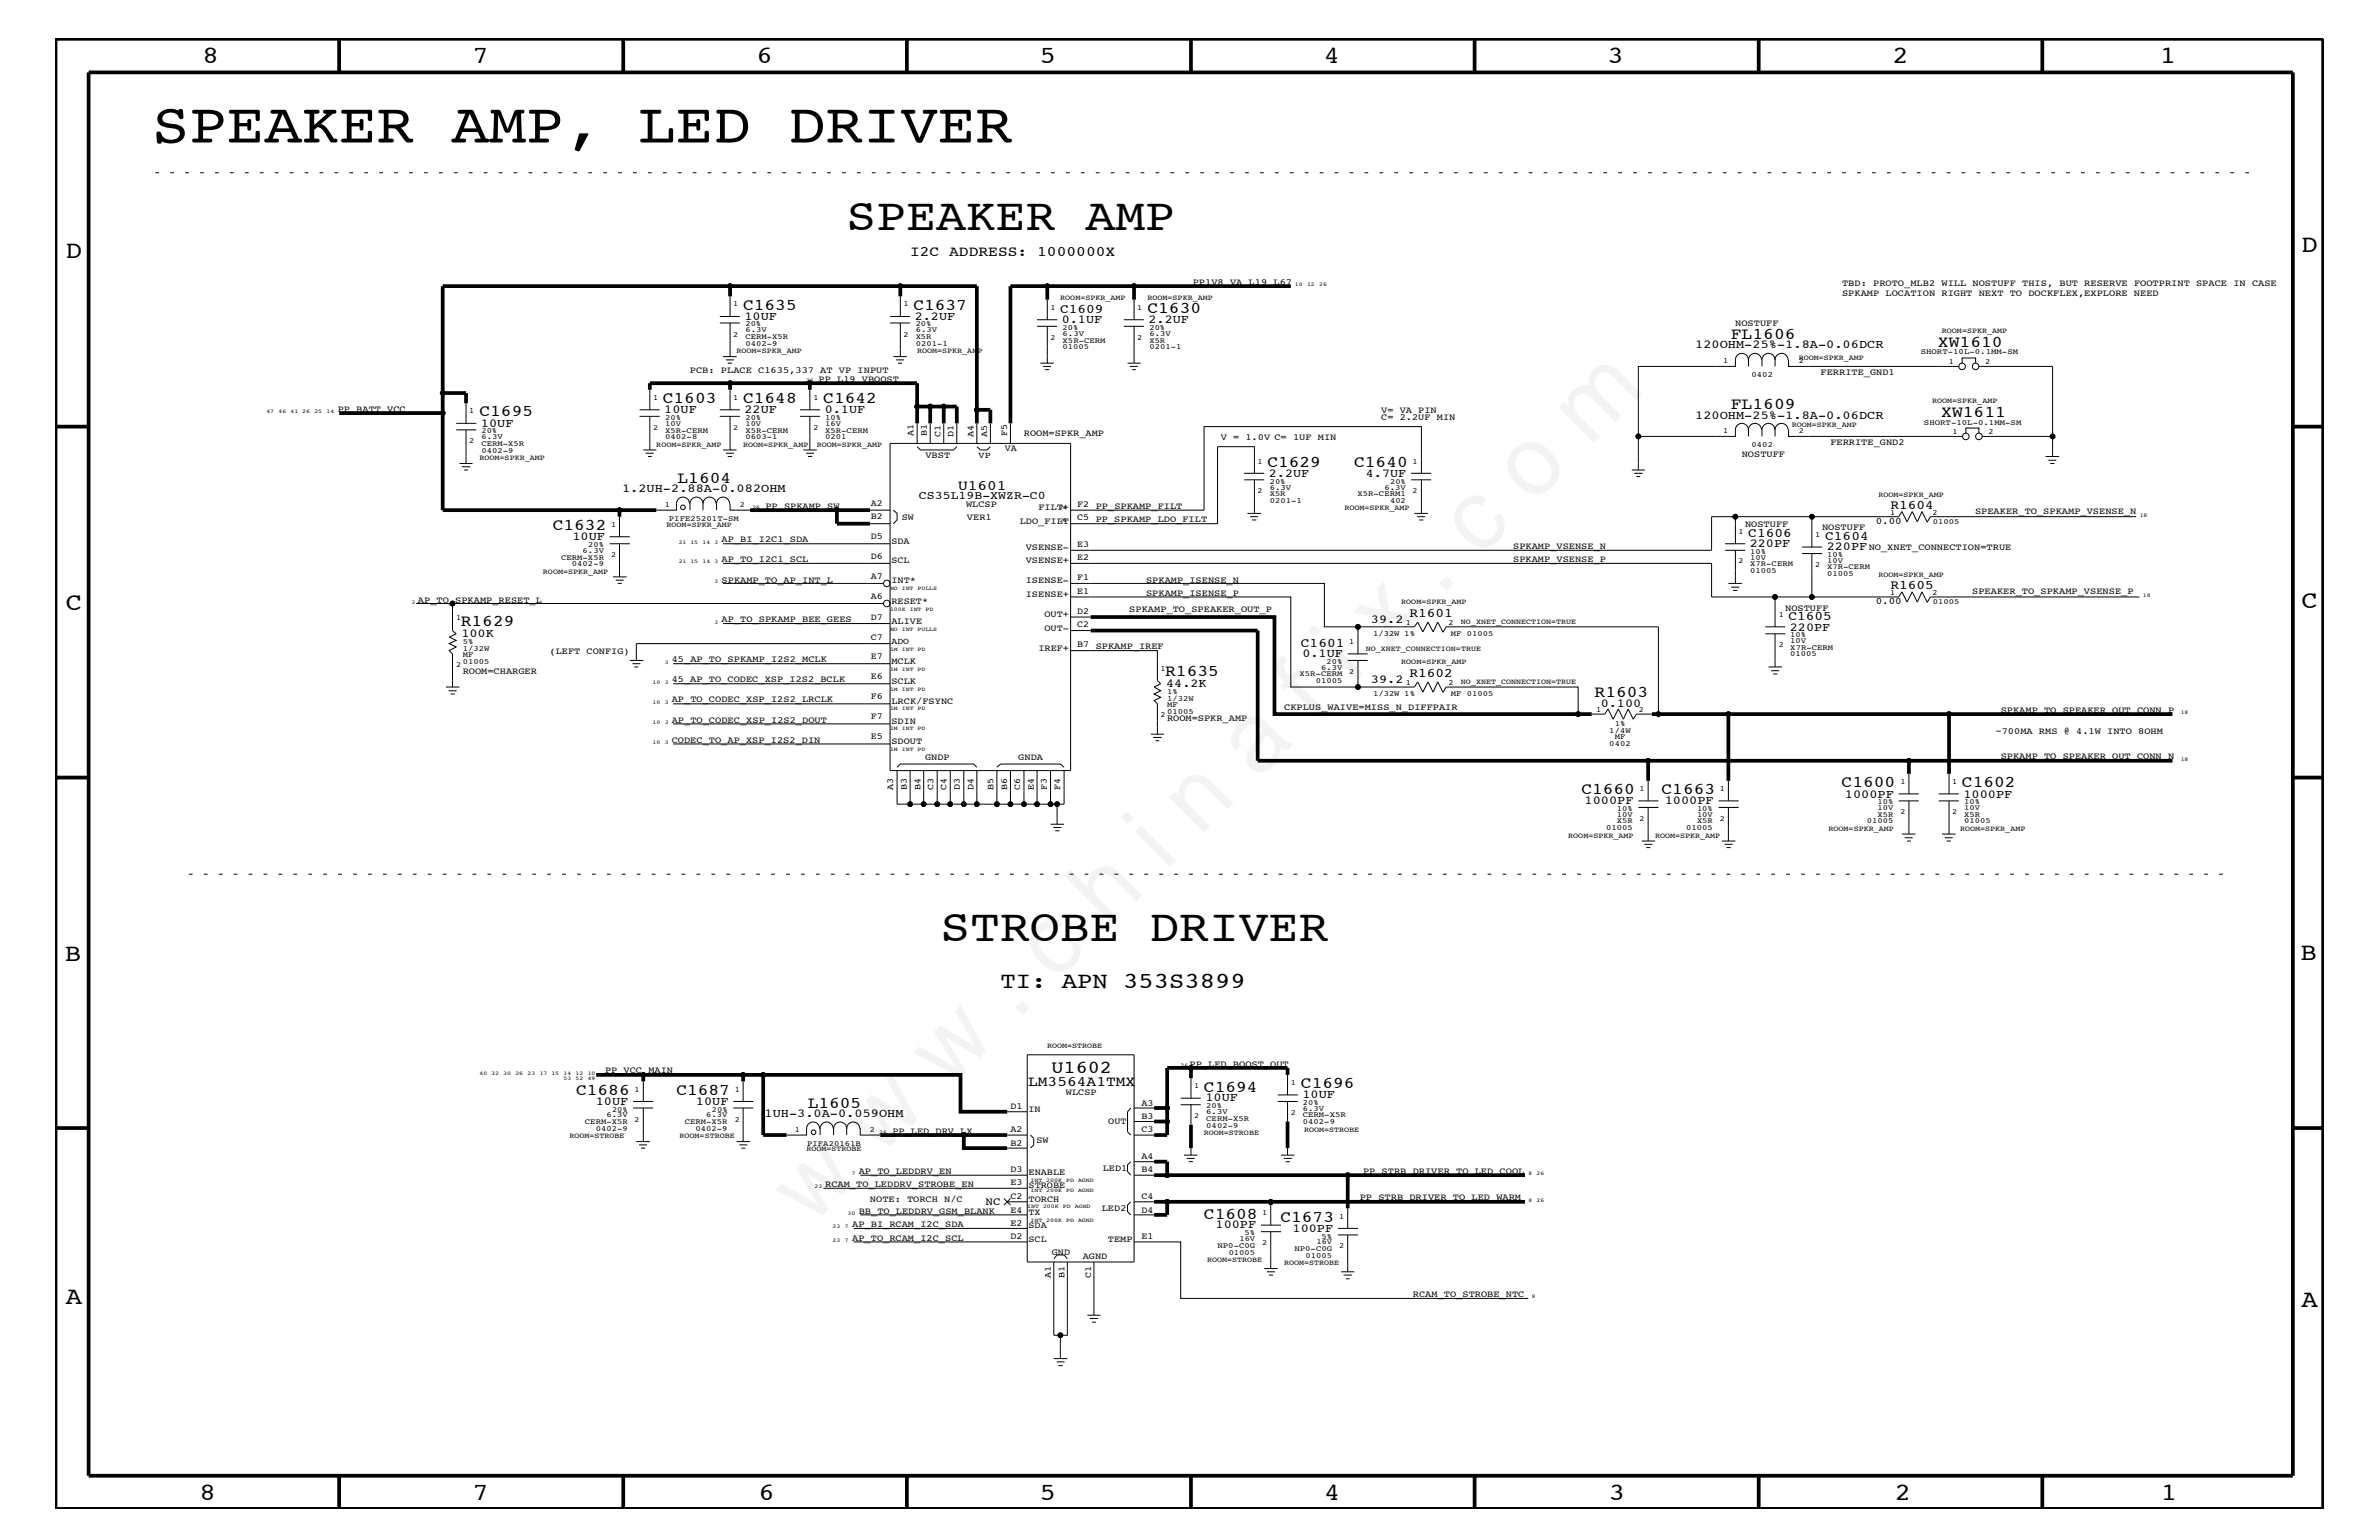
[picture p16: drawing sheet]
<svg xmlns="http://www.w3.org/2000/svg" width="432mm" height="279mm" viewBox="0 0 432 279" stroke-linecap="round" stroke-linejoin="round" font-family="sans-serif">
<defs><g id="words">
<text font-size="17.6" x="147.1" y="222.6" transform="rotate(-45 147.1 222.6)">w w w . c h i n a f i x . c o m</text>
<text font-size="10.2" x="27.6" y="25.9">SPEAKER AMP, LED DRIVER</text>
<g font-size="8.2">
<text x="153.7" y="41.7">SPEAKER AMP</text>
<text x="170.7" y="170.7">STROBE DRIVER</text>
</g>
<g font-size="4.5">
<text x="36.7" y="11.5">8</text>
<text x="85.8" y="11.5">7</text>
<text x="137.3" y="11.5">6</text>
<text x="188.7" y="11.5">5</text>
<text x="240.3" y="11.5">4</text>
<text x="291.8" y="11.5">3</text>
<text x="343.5" y="11.5">2</text>
<text x="392" y="11.5">1</text>
<text x="11.9" y="46.8">D</text>
<text x="417.7" y="45.7">D</text>
<text x="11.9" y="110.6">C</text>
<text x="417.7" y="110.4">C</text>
<text x="11.8" y="174.3">B</text>
<text x="417.6" y="174.2">B</text>
<text x="11.9" y="236.7">A</text>
<text x="417.7" y="237.1">A</text>
<text x="36.2" y="272.1">8</text>
<text x="85.8" y="272.1">7</text>
<text x="137.7" y="272.1">6</text>
<text x="188.7" y="272.1">5</text>
<text x="240.4" y="272.1">4</text>
<text x="292" y="272.1">3</text>
<text x="343.9" y="272.1">2</text>
<text x="392.2" y="272.1">1</text>
</g>
<text font-size="4.1" x="181.6" y="179.3">TI: APN 353S3899</text>
<text font-size="3.3" x="190.8" y="194.8">U1602</text>
<g font-size="3">
<text x="134.9" y="56.2">C1635</text>
<text x="165.8" y="56.2">C1637</text>
<text x="208.3" y="56.8">C1630</text>
<text x="314.2" y="61.5">FL1606</text>
<text x="351.7" y="63">XW1610</text>
<text x="87" y="75.6">C1695</text>
<text x="120.3" y="73.2">C1603</text>
<text x="134.9" y="73.2">C1648</text>
<text x="149.4" y="73.2">C1642</text>
<text x="314.2" y="74.3">FL1609</text>
<text x="352.3" y="75.7">XW1611</text>
<text x="123" y="87.6">L1604</text>
<text x="230" y="84.7">C1629</text>
<text x="245.8" y="84.7">C1640</text>
<text x="100.3" y="96.2">C1632</text>
<text x="83.7" y="113.7">R1629</text>
<text x="211.5" y="122.7">R1635</text>
<text x="289.4" y="126.5">R1603</text>
<text x="334.3" y="142.9">C1600</text>
<text x="356.1" y="142.9">C1602</text>
<text x="287" y="144">C1660</text>
<text x="301.6" y="144">C1663</text>
<text x="236.1" y="197.4">C1696</text>
<text x="104.6" y="198.7">C1686</text>
<text x="122.8" y="198.7">C1687</text>
<text x="146.6" y="200.9">L1605</text>
<text x="218.5" y="198.1">C1694</text>
<text x="218.5" y="221.1">C1608</text>
<text x="232.4" y="221.7">C1673</text>
</g>
<g font-size="2.6">
<text x="165.2" y="46.5">I2C ADDRESS: 1000000X</text>
<text x="173.9" y="88.9">U1601</text>
<text x="186.6" y="197">LM3564A1TMX</text>
</g>
<g font-size="2.4">
<text x="192.4" y="56.8">C1609</text>
<text x="343.1" y="92.3">R1604</text>
<text x="317.3" y="97.4">C1606</text>
<text x="331.3" y="98">C1604</text>
<text x="343.1" y="106.9">R1605</text>
<text x="255.8" y="112">R1601</text>
<text x="324.6" y="112.6">C1605</text>
<text x="236.1" y="117.4">C1601</text>
<text x="255.8" y="122.9">R1602</text>
</g>
<g font-size="2.2">
<text x="135.1" y="58">10UF</text>
<text x="166" y="58">2.2UF</text>
<text x="192.7" y="58.6">0.1UF</text>
<text x="208.4" y="58.6">2.2UF</text>
<text x="307.7" y="63.2">120OHM-25%-1.8A-0.06DCR</text>
<text x="87.3" y="77.4">10UF</text>
<text x="120.6" y="75">10UF</text>
<text x="135.1" y="75">22UF</text>
<text x="149.7" y="75">0.1UF</text>
<text x="307.7" y="76">120OHM-25%-1.8A-0.06DCR</text>
<text x="112.9" y="89.3">1.2UH-2.88A-0.082OHM</text>
<text x="230.3" y="86.5">2.2UF</text>
<text x="247.9" y="86.5">4.7UF</text>
<text x="103.9" y="98">10UF</text>
<text x="317.6" y="99.3">220PF</text>
<text x="331.6" y="99.9">220PF</text>
<text x="248.8" y="113.1">39.2</text>
<text x="83.7" y="115.5">100K</text>
<text x="236.4" y="119.2">0.1UF</text>
<text x="324.9" y="114.4">220PF</text>
<text x="211.7" y="124.6">44.2K</text>
<text x="248.8" y="124">39.2</text>
<text x="290.5" y="128.2">0.100</text>
<text x="287.6" y="145.9">1000PF</text>
<text x="302.2" y="145.9">1000PF</text>
<text x="334.9" y="144.7">1000PF</text>
<text x="356.4" y="144.7">1000PF</text>
<text x="108.1" y="200.4">10UF</text>
<text x="126.3" y="200.4">10UF</text>
<text x="138.8" y="202.6">1UH-3.0A-0.059OHM</text>
<text x="218.8" y="199.8">10UF</text>
<text x="236.4" y="199.2">10UF</text>
<text x="220.6" y="222.9">100PF</text>
<text x="234.6" y="223.5">100PF</text>
</g>
<text font-size="2.1" x="166.8" y="90.6">CS35L19B-XWZR-C0</text>
<text font-size="2" x="178.9" y="218.6">NC</text>
<g font-size="1.8">
<text x="340.4" y="95">0.00</text>
<text x="340.4" y="109.5">0.00</text>
</g>
<g font-size="1.7">
<text x="216.5" y="51.7">PP1V8_VA_L19_L67</text>
<text x="334.3" y="51.9">TBD: PROTO_MLB2 WILL NOSTUFF THIS, BUT RESERVE FOOTPRINT SPACE IN CASE</text>
<text x="334.3" y="53.8">SPKAMP LOCATION RIGHT NEXT TO DOCKFLEX,EXPLORE NEED</text>
<text x="315" y="59.2">NOSTUFF</text>
<text x="125.2" y="67.7">PCB: PLACE C1635,337 AT VP INPUT</text>
<text x="148.6" y="69.3">PP_L19_VBOOST</text>
<text x="330.5" y="68.1">FERRITE_GND1</text>
<text x="61.3" y="74.7">PP_BATT_VCC</text>
<text x="250.7" y="75">V= VA PIN</text>
<text x="250.7" y="76.2">C= 2.2UF MIN</text>
<text x="165.8" y="79.2" transform="rotate(-90 165.8 79.2)">A1</text>
<text x="168" y="83.1">VBST</text>
<text x="168.2" y="79.2" transform="rotate(-90 168.2 79.2)">B1</text>
<text x="170.7" y="79.4" transform="rotate(-90 170.7 79.4)">C1</text>
<text x="173.1" y="79.4" transform="rotate(-90 173.1 79.4)">D1</text>
<text x="176.7" y="79.4" transform="rotate(-90 176.7 79.4)">A4</text>
<text x="179.2" y="79.4" transform="rotate(-90 179.2 79.4)">A5</text>
<text x="182.4" y="81.9">VA</text>
<text x="182.8" y="79.2" transform="rotate(-90 182.8 79.2)">F5</text>
<text x="185.8" y="79.2">ROOM=SPKR_AMP</text>
<text x="221.6" y="79.9">V = 1.0V C= 1UF MIN</text>
<text x="316.1" y="82.8">NOSTUFF</text>
<text x="332.2" y="80.8">FERRITE_GND2</text>
<text x="138.9" y="92.3">PP_SPKAMP_SW</text>
<text x="158.1" y="91.7">A2</text>
<text x="158.1" y="94.2">B2</text>
<text x="163.7" y="94.3">SW</text>
<text x="175.3" y="92.1">WLCSP</text>
<text x="175.5" y="94.3">VER1</text>
<text x="185.1" y="95">LDO_FILT</text>
<text x="188.5" y="92.6">FILT+</text>
<text x="195.5" y="92">F2</text>
<text x="195.5" y="94.3">C5</text>
<text x="198.9" y="92.3">PP_SPKAMP_FILT</text>
<text x="198.9" y="94.8">PP_SPKAMP_LDO_FILT</text>
<text x="316.7" y="95.6">NOSTUFF</text>
<text x="358.5" y="93.3">SPEAKER_TO_SPKAMP_VSENSE_N</text>
<text x="131" y="98.4">AP_BI_I2C1_SDA</text>
<text x="158.1" y="101.4">D6</text>
<text x="158.1" y="97.7">D5</text>
<text x="161.8" y="98.7">SDA</text>
<text x="186.2" y="99.9">VSENSE-</text>
<text x="195.5" y="101.6">E2</text>
<text x="195.5" y="99.3">E3</text>
<text x="274.7" y="99.6">SPKAMP_VSENSE_N</text>
<text x="330.7" y="96.2">NOSTUFF</text>
<text x="339.2" y="99.9">NO_XNET_CONNECTION=TRUE</text>
<text x="131" y="102.1">AP_TO_I2C1_SCL</text>
<text x="131" y="105.7">SPKAMP_TO_AP_INT_L</text>
<text x="158.1" y="105">A7</text>
<text x="161.8" y="102.2">SCL</text>
<text x="161.8" y="105.9">INT*</text>
<text x="186.2" y="105.9">ISENSE-</text>
<text x="186.2" y="102.2">VSENSE+</text>
<text x="195.5" y="107.7">E1</text>
<text x="195.5" y="105.3">F1</text>
<text x="208" y="105.7">SPKAMP_ISENSE_N</text>
<text x="274.7" y="102.1">SPKAMP_VSENSE_P</text>
<text x="358" y="107.7">SPEAKER_TO_SPKAMP_VSENSE_P</text>
<text x="75.9" y="109.3">AP_TO_SPKAMP_RESET_L</text>
<text x="131" y="112.9">AP_TO_SPKAMP_BEE_GEES</text>
<text x="158.1" y="108.7">A6</text>
<text x="158.1" y="112.6">D7</text>
<text x="161.8" y="109.5">RESET*</text>
<text x="161.8" y="113.1">ALIVE</text>
<text x="186.2" y="108.3">ISENSE+</text>
<text x="189.6" y="112">OUT+</text>
<text x="195.5" y="111.4">D2</text>
<text x="195.5" y="113.7">C2</text>
<text x="205" y="111.1">SPKAMP_TO_SPEAKER_OUT_P</text>
<text x="208" y="108.1">SPKAMP_ISENSE_P</text>
<text x="324" y="110.8">NOSTUFF</text>
<text x="99.7" y="118.6">(LEFT CONFIG)</text>
<text x="158.1" y="116.2">C7</text>
<text x="158.1" y="119.6">E7</text>
<text x="188.5" y="118.1">IREF+</text>
<text x="189.6" y="114.4">OUT-</text>
<text x="195.5" y="117.4">B7</text>
<text x="198.9" y="117.8">SPKAMP_IREF</text>
<text x="84" y="122.3">ROOM=CHARGER</text>
<text x="121.9" y="120.2">45_AP_TO_SPKAMP_I2S2_MCLK</text>
<text x="121.9" y="123.8">45_AP_TO_CODEC_XSP_I2S2_BCLK</text>
<text x="158.1" y="123.2">E6</text>
<text x="161.8" y="120.4">MCLK</text>
<text x="161.8" y="124.1">SCLK</text>
<text x="121.9" y="127.5">AP_TO_CODEC_XSP_I2S2_LRCLK</text>
<text x="121.9" y="131.1">AP_TO_CODEC_XSP_I2S2_DOUT</text>
<text x="158.1" y="126.9">F6</text>
<text x="158.1" y="130.5">F7</text>
<text x="161.8" y="127.7">LRCK/FSYNC</text>
<text x="161.8" y="131.3">SDIN</text>
<text x="211.8" y="130.8">ROOM=SPKR_AMP</text>
<text x="233.1" y="128.9">CKPLUS_WAIVE=MISS_N_DIFFPAIR</text>
<text x="363.1" y="129.3">SPKAMP_TO_SPEAKER_OUT_CONN_P</text>
<text x="121.9" y="134.7">CODEC_TO_AP_XSP_I2S2_DIN</text>
<text x="158.1" y="134.1">E5</text>
<text x="161.8" y="135">SDOUT</text>
<text x="167.9" y="137.9">GNDP</text>
<text x="184.8" y="137.9">GNDA</text>
<text x="362.2" y="133.2">~700MA RMS @ 4.1W INTO 8OHM</text>
<text x="363.1" y="137.8">SPKAMP_TO_SPEAKER_OUT_CONN_N</text>
<text x="162.1" y="143.3" transform="rotate(-90 162.1 143.3)">A3</text>
<text x="164.6" y="143.3" transform="rotate(-90 164.6 143.3)">B3</text>
<text x="167" y="143.3" transform="rotate(-90 167 143.3)">B4</text>
<text x="169.4" y="143.4" transform="rotate(-90 169.4 143.4)">C3</text>
<text x="171.8" y="143.4" transform="rotate(-90 171.8 143.4)">C4</text>
<text x="174.2" y="143.4" transform="rotate(-90 174.2 143.4)">D3</text>
<text x="176.7" y="143.4" transform="rotate(-90 176.7 143.4)">D4</text>
<text x="180.3" y="143.3" transform="rotate(-90 180.3 143.3)">B5</text>
<text x="182.8" y="143.3" transform="rotate(-90 182.8 143.3)">B6</text>
<text x="185.2" y="143.4" transform="rotate(-90 185.2 143.4)">C6</text>
<text x="187.6" y="143.4" transform="rotate(-90 187.6 143.4)">E4</text>
<text x="190" y="143.4" transform="rotate(-90 190 143.4)">F3</text>
<text x="192.4" y="143.4" transform="rotate(-90 192.4 143.4)">F4</text>
<text x="109.8" y="194.8">PP_VCC_MAIN</text>
<text x="215.9" y="193.6">PP_LED_BOOST_OUT</text>
<text x="183.4" y="201.2">D1</text>
<text x="186.7" y="201.7">IN</text>
<text x="193.5" y="198.7">WLCSP</text>
<text x="201.2" y="204">OUT</text>
<text x="207.2" y="200.6">A3</text>
<text x="207.2" y="203">B3</text>
<text x="162" y="205.7">PP_LED_DRV_LX</text>
<text x="183.4" y="207.9">B2</text>
<text x="183.4" y="205.4">A2</text>
<text x="188.1" y="207.5">SW</text>
<text x="207.2" y="205.4">C3</text>
<text x="149.8" y="215.3">RCAM_TO_LEDDRV_STROBE_EN</text>
<text x="155.9" y="213">AP_TO_LEDDRV_EN</text>
<text x="183.4" y="215.1">E3</text>
<text x="183.4" y="212.7">D3</text>
<text x="186.7" y="215.6">STROBE</text>
<text x="186.7" y="213.2">ENABLE</text>
<text x="200.2" y="212.5">LED1</text>
<text x="207.2" y="210.3">A4</text>
<text x="207.2" y="212.7">B4</text>
<text x="247.4" y="213">PP_STRB_DRIVER_TO_LED_COOL</text>
<text x="155.9" y="220.2">BB_TO_LEDDRV_GSM_BLANK</text>
<text x="157.9" y="218">NOTE: TORCH N/C</text>
<text x="183.4" y="217.5">C2</text>
<text x="183.4" y="220">E4</text>
<text x="186.7" y="218">TORCH</text>
<text x="186.7" y="220.4">TX</text>
<text x="200" y="219.7">LED2</text>
<text x="207.2" y="217.5">C4</text>
<text x="207.2" y="220">D4</text>
<text x="246.8" y="217.8">PP_STRB_DRIVER_TO_LED_WARM</text>
<text x="154.7" y="222.6">AP_BI_RCAM_I2C_SDA</text>
<text x="154.7" y="225.1">AP_TO_RCAM_I2C_SCL</text>
<text x="183.4" y="222.4">E2</text>
<text x="183.4" y="224.8">D2</text>
<text x="186.7" y="222.9">SDA</text>
<text x="186.7" y="225.3">SCL</text>
<text x="190.9" y="227.6">GND</text>
<text x="201.1" y="225.3">TEMP</text>
<text x="207.2" y="224.8">E1</text>
<text x="190.8" y="231.9" transform="rotate(-90 190.8 231.9)">A1</text>
<text x="193.2" y="231.9" transform="rotate(-90 193.2 231.9)">B1</text>
<text x="196.5" y="228.5">AGND</text>
<text x="198" y="231.9" transform="rotate(-90 198 231.9)">C1</text>
<text x="256.5" y="235.4">RCAM_TO_STROBE_NTC</text>
</g>
<g font-size="1.6">
<text x="177.6" y="83.1">VP</text>
<text x="161.8" y="116.8">ADO</text>
</g>
<g font-size="1.4">
<text x="133.1" y="55.6">1</text>
<text x="135.3" y="59.2">20%</text>
<text x="164" y="55.6">1</text>
<text x="166.2" y="59.2">20%</text>
<text x="190.7" y="56.2">1</text>
<text x="192.4" y="54.4">ROOM=SPKR_AMP</text>
<text x="192.9" y="59.8">20%</text>
<text x="206.4" y="56.2">1</text>
<text x="208.3" y="54.4">ROOM=SPKR_AMP</text>
<text x="208.6" y="59.8">20%</text>
<text x="133.1" y="61.1">2</text>
<text x="133.7" y="64">ROOM=SPKR_AMP</text>
<text x="135.3" y="60.3">6.3V</text>
<text x="135.3" y="61.5">CERM-X5R</text>
<text x="135.3" y="62.8">0402-9</text>
<text x="164" y="61.1">2</text>
<text x="166.2" y="62.8">0201-1</text>
<text x="166.2" y="60.3">6.3V</text>
<text x="166.2" y="61.5">X5R</text>
<text x="166.5" y="64">ROOM=SPKR_AMP</text>
<text x="190.7" y="61.7">2</text>
<text x="192.9" y="63.4">01005</text>
<text x="192.9" y="60.9">6.3V</text>
<text x="192.9" y="62.2">X5R-CERM</text>
<text x="206.4" y="61.7">2</text>
<text x="208.6" y="62.2">X5R</text>
<text x="208.6" y="60.9">6.3V</text>
<text x="208.6" y="63.4">0201-1</text>
<text x="312.8" y="65.9">1</text>
<text x="326.5" y="65.3">ROOM=SPKR_AMP</text>
<text x="326.5" y="65.9">2</text>
<text x="348.6" y="64.3">SHORT-10L-0.1MM-SM</text>
<text x="352.5" y="60.4">ROOM=SPKR_AMP</text>
<text x="353.7" y="66">1</text>
<text x="360.3" y="66">2</text>
<text x="317.9" y="68.4">0402</text>
<text x="85.2" y="75">1</text>
<text x="118.5" y="78">2</text>
<text x="118.5" y="72.6">1</text>
<text x="120.7" y="77.3">10V</text>
<text x="120.7" y="76.2">20%</text>
<text x="133.1" y="72.6">1</text>
<text x="135.3" y="76.2">20%</text>
<text x="135.3" y="77.3">10V</text>
<text x="147.7" y="72.6">1</text>
<text x="149.8" y="76.2">10%</text>
<text x="149.8" y="77.3">16V</text>
<text x="325.2" y="77.4">ROOM=SPKR_AMP</text>
<text x="349.2" y="77.1">SHORT-10L-0.1MM-SM</text>
<text x="350.7" y="73.2">ROOM=SPKR_AMP</text>
<text x="85.2" y="80.5">2</text>
<text x="87" y="83.5">ROOM=SPKR_AMP</text>
<text x="87.4" y="80.9">CERM-X5R</text>
<text x="87.4" y="82.2">0402-9</text>
<text x="87.4" y="79.7">6.3V</text>
<text x="87.4" y="78.6">20%</text>
<text x="119.1" y="81.1">ROOM=SPKR_AMP</text>
<text x="120.7" y="79.7">0402-8</text>
<text x="120.7" y="78.5">X5R-CERM</text>
<text x="133.1" y="78">2</text>
<text x="134.9" y="81.1">ROOM=SPKR_AMP</text>
<text x="135.3" y="79.7">0603-1</text>
<text x="135.3" y="78.5">X5R-CERM</text>
<text x="147.7" y="78">2</text>
<text x="148.3" y="81.1">ROOM=SPKR_AMP</text>
<text x="149.8" y="79.7">0201</text>
<text x="149.8" y="78.5">X5R-CERM</text>
<text x="312.8" y="78.6">1</text>
<text x="317.9" y="81.1">0402</text>
<text x="326.5" y="78.6">2</text>
<text x="354.4" y="78.8">1</text>
<text x="360.9" y="78.8">2</text>
<text x="228.3" y="89.5">2</text>
<text x="228.3" y="84.1">1</text>
<text x="230.5" y="88.8">6.3V</text>
<text x="230.5" y="87.7">20%</text>
<text x="251.3" y="88.8">6.3V</text>
<text x="252.3" y="87.7">20%</text>
<text x="256.4" y="89.5">2</text>
<text x="256.4" y="84.1">1</text>
<text x="110.9" y="95.6">1</text>
<text x="120.7" y="92">1</text>
<text x="121" y="95.6">ROOM=SPKR_AMP</text>
<text x="121.4" y="94.5">PIFE25201T-SM</text>
<text x="134.3" y="92">2</text>
<text x="230.5" y="91.2">0201-1</text>
<text x="230.5" y="90">X5R</text>
<text x="244" y="92.6">ROOM=SPKR_AMP</text>
<text x="246.4" y="90">X5R-CERM1</text>
<text x="252.3" y="91.2">402</text>
<text x="341" y="90.1">ROOM=SPKR_AMP</text>
<text x="343.1" y="93.4">1</text>
<text x="350.8" y="93.4">2</text>
<text x="350.8" y="95">01005</text>
<text x="101.9" y="101.5">CERM-X5R</text>
<text x="105.7" y="100.4">6.3V</text>
<text x="106.8" y="99.3">20%</text>
<text x="110.9" y="101">2</text>
<text x="315.6" y="96.8">1</text>
<text x="317.7" y="100.4">10%</text>
<text x="317.7" y="101.5">10V</text>
<text x="329.4" y="97.4">1</text>
<text x="331.6" y="101">10%</text>
<text x="98.6" y="104.1">ROOM=SPKR_AMP</text>
<text x="103.8" y="102.7">0402-9</text>
<text x="315.6" y="102.2">2</text>
<text x="317.7" y="104">01005</text>
<text x="317.7" y="102.7">X7R-CERM</text>
<text x="329.4" y="102.9">2</text>
<text x="331.6" y="103.3">X7R-CERM</text>
<text x="331.6" y="102.1">10V</text>
<text x="331.6" y="104.6">01005</text>
<text x="341" y="104.7">ROOM=SPKR_AMP</text>
<text x="343.1" y="108">1</text>
<text x="350.8" y="108">2</text>
<text x="82.8" y="112.5">1</text>
<text x="254.3" y="109.5">ROOM=SPKR_AMP</text>
<text x="255.2" y="113.4">1</text>
<text x="262.9" y="113.4">2</text>
<text x="265.2" y="113.1">NO_XNET_CONNECTION=TRUE</text>
<text x="322.8" y="112">1</text>
<text x="350.8" y="109.5">01005</text>
<text x="84" y="118.1">1/32W</text>
<text x="84" y="116.8">5%</text>
<text x="84" y="119.2">MF</text>
<text x="244.9" y="116.8">1</text>
<text x="247.9" y="118.1">NO_XNET_CONNECTION=TRUE</text>
<text x="249.2" y="115.3">1/32W 1%</text>
<text x="263.4" y="115.3">MF 01005</text>
<text x="322.8" y="117.4">2</text>
<text x="325" y="119.1">01005</text>
<text x="325" y="117.9">X7R-CERM</text>
<text x="325" y="116.7">10V</text>
<text x="325" y="115.6">10%</text>
<text x="82.8" y="121">2</text>
<text x="84" y="120.4">01005</text>
<text x="210.7" y="121.7">1</text>
<text x="211.8" y="125.9">1%</text>
<text x="235.9" y="122.7">X5R-CERM</text>
<text x="238.8" y="124">01005</text>
<text x="239.8" y="121.5">6.3V</text>
<text x="240.8" y="120.4">20%</text>
<text x="244.9" y="122.3">2</text>
<text x="254.3" y="120.4">ROOM=SPKR_AMP</text>
<text x="255.2" y="124.3">1</text>
<text x="262.9" y="124.3">2</text>
<text x="265.2" y="124.1">NO_XNET_CONNECTION=TRUE</text>
<text x="210.7" y="130.2">2</text>
<text x="211.8" y="128.3">MF</text>
<text x="211.8" y="129.6">01005</text>
<text x="211.8" y="127.1">1/32W</text>
<text x="249.2" y="126.3">1/32W 1%</text>
<text x="263.4" y="126.3">MF 01005</text>
<text x="289.7" y="129.1">1</text>
<text x="293.1" y="131.7">1%</text>
<text x="297.4" y="129.1">2</text>
<text x="292.1" y="135.3">0402</text>
<text x="292.1" y="133">1/4W</text>
<text x="293.1" y="134.1">MF</text>
<text x="297.6" y="143.4">1</text>
<text x="312.2" y="143.4">1</text>
<text x="344.9" y="142.3">1</text>
<text x="354.3" y="142.3">1</text>
<text x="293.5" y="147.1">10%</text>
<text x="293.5" y="149.4">X5R</text>
<text x="293.5" y="148.2">10V</text>
<text x="297.6" y="149">2</text>
<text x="308" y="147.1">10%</text>
<text x="308" y="149.4">X5R</text>
<text x="308" y="148.2">10V</text>
<text x="312.2" y="149">2</text>
<text x="338.8" y="149.4">01005</text>
<text x="340.8" y="145.9">10%</text>
<text x="340.8" y="148.2">X5R</text>
<text x="340.8" y="147">10V</text>
<text x="344.9" y="147.7">2</text>
<text x="354.3" y="147.7">2</text>
<text x="356.5" y="145.9">10%</text>
<text x="356.5" y="148.2">X5R</text>
<text x="356.5" y="147">10V</text>
<text x="356.5" y="149.4">01005</text>
<text x="284.6" y="152">ROOM=SPKR_AMP</text>
<text x="291.5" y="150.7">01005</text>
<text x="300.4" y="152">ROOM=SPKR_AMP</text>
<text x="306.1" y="150.7">01005</text>
<text x="331.9" y="150.7">ROOM=SPKR_AMP</text>
<text x="355.8" y="150.7">ROOM=SPKR_AMP</text>
<text x="190.1" y="190.2">ROOM=STROBE</text>
<text x="216.7" y="197.4">1</text>
<text x="234.3" y="196.8">1</text>
<text x="106.2" y="204">CERM-X5R</text>
<text x="110.1" y="202.7">6.3V</text>
<text x="111.1" y="201.7">20%</text>
<text x="115.1" y="203.5">2</text>
<text x="115.1" y="198.1">1</text>
<text x="124.3" y="204">CERM-X5R</text>
<text x="128.2" y="202.7">6.3V</text>
<text x="129.2" y="201.7">20%</text>
<text x="133.4" y="203.5">2</text>
<text x="133.4" y="198.1">1</text>
<text x="216.7" y="202.9">2</text>
<text x="218.9" y="203.4">CERM-X5R</text>
<text x="218.9" y="202.1">6.3V</text>
<text x="218.9" y="201">20%</text>
<text x="234.3" y="202.3">2</text>
<text x="236.5" y="202.7">CERM-X5R</text>
<text x="236.5" y="204">0402-9</text>
<text x="236.5" y="201.5">6.3V</text>
<text x="236.5" y="200.4">20%</text>
<text x="103.4" y="206.5">ROOM=STROBE</text>
<text x="108.1" y="205.2">0402-9</text>
<text x="123.4" y="206.5">ROOM=STROBE</text>
<text x="126.2" y="205.2">0402-9</text>
<text x="144.3" y="205.3">1</text>
<text x="146.4" y="208.9">ROOM=STROBE</text>
<text x="146.5" y="207.9">PIFA20161B</text>
<text x="157.9" y="205.3">2</text>
<text x="218.5" y="205.9">ROOM=STROBE</text>
<text x="218.9" y="204.6">0402-9</text>
<text x="236.7" y="205.3">ROOM=STROBE</text>
<text x="229.1" y="220.4">1</text>
<text x="243.1" y="221.1">1</text>
<text x="221" y="226.4">NP0-C0G</text>
<text x="223" y="227.6">01005</text>
<text x="225" y="225.2">16V</text>
<text x="225.9" y="224.1">5%</text>
<text x="229.1" y="225.9">2</text>
<text x="235" y="227">NP0-C0G</text>
<text x="238.9" y="225.7">16V</text>
<text x="239.9" y="224.7">5%</text>
<text x="243.1" y="226.5">2</text>
<text x="219.1" y="229">ROOM=STROBE</text>
<text x="233.1" y="229.6">ROOM=STROBE</text>
<text x="237" y="228.2">01005</text>
</g>
<g font-size="1">
<text x="235" y="51.9">10</text>
<text x="237.2" y="51.9">12</text>
<text x="239.4" y="51.9">26</text>
<text x="146.3" y="69.3">26</text>
<text x="48.3" y="75">47</text>
<text x="50.5" y="75">46</text>
<text x="52.7" y="75">41 26</text>
<text x="57.1" y="75">25</text>
<text x="59.3" y="75">14</text>
<text x="136.6" y="92.3">26</text>
<text x="192.3" y="92.3">26</text>
<text x="192.3" y="94.8">26</text>
<text x="388.4" y="93.8">18</text>
<text x="123.2" y="98.7">21 15</text>
<text x="127.5" y="98.7">14</text>
<text x="129.7" y="98.7">3</text>
<text x="123.2" y="102.2">21 15</text>
<text x="127.5" y="102.2">14</text>
<text x="129.7" y="105.9">3</text>
<text x="129.7" y="102.2">3</text>
<text x="161.5" y="107.1">NO</text>
<text x="163.7" y="107.1">INT</text>
<text x="166.5" y="107.1">PULLS</text>
<text x="74.7" y="109.5">3</text>
<text x="129.7" y="113.1">3</text>
<text x="161.5" y="110.8">100K</text>
<text x="165.1" y="110.8">INT</text>
<text x="168" y="110.8">PD</text>
<text x="389" y="108.3">18</text>
<text x="161.5" y="114.4">NO</text>
<text x="161.5" y="118.1">1M</text>
<text x="163.7" y="114.4">INT</text>
<text x="163.7" y="118.1">INT</text>
<text x="166.5" y="114.4">PULLS</text>
<text x="166.5" y="118.1">PD</text>
<text x="118.4" y="124.1">10</text>
<text x="120.7" y="120.4">3</text>
<text x="120.7" y="124.1">3</text>
<text x="161.5" y="121.7">1M</text>
<text x="161.5" y="125.3">1M</text>
<text x="163.7" y="121.7">INT</text>
<text x="163.7" y="125.3">INT</text>
<text x="166.5" y="121.7">PD</text>
<text x="166.5" y="125.3">PD</text>
<text x="118.4" y="131.3">10</text>
<text x="118.4" y="127.7">10</text>
<text x="120.7" y="131.3">3</text>
<text x="120.7" y="127.7">3</text>
<text x="161.5" y="128.9">1M</text>
<text x="163.7" y="128.9">INT</text>
<text x="166.5" y="128.9">PD</text>
<text x="395.8" y="129.6">18</text>
<text x="118.4" y="135">10</text>
<text x="120.7" y="135">3</text>
<text x="161.5" y="136.2">1M</text>
<text x="161.5" y="132.5">1M</text>
<text x="163.7" y="136.2">INT</text>
<text x="163.7" y="132.5">INT</text>
<text x="166.5" y="136.2">PD</text>
<text x="166.5" y="132.5">PD</text>
<text x="395.8" y="138">18</text>
<text x="87" y="195">40 32</text>
<text x="91.4" y="195">30</text>
<text x="93.6" y="195">26</text>
<text x="95.8" y="195">23</text>
<text x="98" y="195">17 15</text>
<text x="102.3" y="195">14</text>
<text x="102.3" y="195.9">53</text>
<text x="104.5" y="195">12</text>
<text x="104.5" y="195.9">52</text>
<text x="106.7" y="195">10</text>
<text x="106.7" y="195.9">49</text>
<text x="214.3" y="193.6">26</text>
<text x="159.6" y="205.7">26</text>
<text x="147.8" y="215.6">23</text>
<text x="154.6" y="213.2">7</text>
<text x="187" y="214.4">INT</text>
<text x="189.9" y="214.4">200K</text>
<text x="193.5" y="214.4">PD</text>
<text x="195.7" y="214.4">AGND</text>
<text x="277.5" y="213.2">8</text>
<text x="278.9" y="213.2">26</text>
<text x="153.8" y="220.4">30</text>
<text x="186.4" y="219.2">INT</text>
<text x="187" y="221.7">INT</text>
<text x="187" y="216.2">INT</text>
<text x="189.3" y="219.2">200K</text>
<text x="189.9" y="221.7">200K</text>
<text x="189.9" y="216.2">200K</text>
<text x="192.9" y="219.2">PD</text>
<text x="193.5" y="221.7">PD</text>
<text x="193.5" y="216.2">PD</text>
<text x="195.1" y="219.2">AGND</text>
<text x="195.7" y="221.7">AGND</text>
<text x="195.7" y="216.2">AGND</text>
<text x="277.5" y="218">8</text>
<text x="278.9" y="218">26</text>
<text x="151.1" y="222.9">23</text>
<text x="151.1" y="225.3">23</text>
<text x="153.3" y="222.9">7</text>
<text x="153.3" y="225.3">7</text>
<text x="278" y="235.6">8</text>
</g>
</g></defs>
<g fill="none" stroke="#000" stroke-width=".18">
<path d="M130.6 58.6h3.7M130.6 57.4h3.7M132.5 53.8v3.6M132.5 58.6v6.1M161.6 57.4h3.6M161.6 58.6h3.6M163.4 53.8v3.6M163.4 58.6v3.6M188.2 58h3.7M190.1 54.4v3.6M204 58h3.6M205.8 54.4v3.6"/>
<path d="M82.8 76.8h3.6M82.8 78h3.6M84.6 73.2v3.6M84.6 78v6.1M116.1 74.4h3.6M116.1 75.5h3.6M117.9 70.7v3.7M117.9 75.5v6.1M130.6 75.5h3.7M130.6 74.4h3.7M131.2 64.7h2.5M131.7 65.3h1.5"/>
<path d="M132.1 65.9h.8M132.5 70.7v3.7M132.5 75.5v6.1M317.3 65.3a1.19 1.19 0 0 1 1.2-1.2 1.19 1.19 0 0 1 1.2 1.2M317.3 78a1.19 1.19 0 0 1 1.2-1.2 1.19 1.19 0 0 1 1.2 1.2M317.4 65.3a1.19 1.19 0 0 0-1.2-1.2 1.19 1.19 0 0 0-1.2 1.2v1.2h-17.6v12.7M317.4 78a1.19 1.19 0 0 0-1.2-1.2 1.19 1.19 0 0 0-1.2 1.2v1.2h-17.6v4.9M317.4 65.3v1.2M317.4 78v1.2M322.2 65.3a1.19 1.19 0 0 1 1.2-1.2 1.19 1.19 0 0 1 1.1 1.2M322.2 78a1.19 1.19 0 0 1 1.2-1.2 1.19 1.19 0 0 1 1.1 1.2M322.2 65.3a1.19 1.19 0 0 0-1.2-1.2 1.19 1.19 0 0 0-1.2 1.2v1.2"/>
<path d="M322.2 78a1.19 1.19 0 0 0-1.2-1.2 1.19 1.19 0 0 0-1.2 1.2v1.2M322.2 65.3v1.2M322.2 78v1.2M324.6 65.3v1.2h30.9M324.6 78v1.2h31.5M356.1 65.9v-.9h2.5v.9M356.8 78.6v-.9h2.4v.9M359.2 66.5h13.4v12.7M359.8 79.2h12.8v3.6M83.4 84.1h2.4M83.8 84.7h1.5M84.2 85.3h.7"/>
<path d="M110.7 98.7h3.6M110.7 97.4h3.6M112.4 93.7v3.7M112.4 98.7v6M116.8 81.6h2.3M117.2 82.2h1.4M117.6 82.8h.7M125.1 91.4a1.19 1.19 0 0 0-1.1-1.2 1.19 1.19 0 0 0-1.2 1.2v1.2h-3.7M127.6 91.4a1.19 1.19 0 0 0-1.2-1.2 1.19 1.19 0 0 0-1.2 1.2v1.2M127.6 91.4v1.2M127.6 91.4a1.19 1.19 0 0 1 1.2-1.2 1.19 1.19 0 0 1 1.2 1.2M131.2 98.7h26.7"/>
<path d="M131.2 81.6h2.5M131.7 82.2h1.5M132.1 82.8h.8M132.4 91.4a1.19 1.19 0 0 0-1.2-1.2 1.19 1.19 0 0 0-1.1 1.2v1.2M132.5 91.4v1.2h3.7M161.6 80.4h32.7v59.4h-32.7zM258 82.2v-4.8h-39.5v15.2M313.1 98.7h3.7M313.1 99.8h3.7M315 93.7h-4.3v6.1h-112.7M315 99.8v6.1M327.1 99.2h3.6"/>
<path d="M328.9 93.7h-13.9v5M349.8 94.7l-1-1.9-.8 1.9-.9-1.9-1 1.9-.9-1.9-.6 .9h-15.7v5.5M371.3 82.8h2.4M371.8 83.5h1.4M372.1 84.1h.8M387.7 93.7h-37.3l-.6 1.1M75.5 109.5h6.6v4.9l.7 .6-1.3 .6 1.3 .6-1.3 .6 1.3 .6-1.3 .6 .6 .6v6M82.1 109.5h75.8M111.3 104.7h2.4M111.8 105.3h1.4M112.1 105.9h.8M114.3 119.8h2.5"/>
<path d="M131.2 105.9h26.7M131.2 113.1h26.7M131.2 102.2h26.7M157.9 116.8h-42.4v3M198 108.3h36.3v16.3h20.1M198 105.9h42.4v7.8h14M198 102.2h112.7v6.1h11.5M265.2 113.7h35.8M313.7 105.9h2.5M314.2 106.5h1.5M314.6 107.1h.7M320.4 113.7h3.6"/>
<path d="M320.4 115h3.6M322.2 115v6M327.1 100.4h3.6M328.9 100.4v7.9h15.7l.6-.9 .9 1.8 1-1.8 .9 1.8 .8-1.8 1 1.8M328.9 108.3h-6.7v5.4M388.3 108.3h-37.9l-.6 1M80.9 124.6h2.5M81.5 125.3h1.4M81.8 125.9h.8M114.8 120.4h1.5M115.2 121h.6M122.2 120.4h35.7"/>
<path d="M122.2 135h35.7M122.2 131.3h35.7M122.2 127.7h35.7M122.2 124.1h35.7M321 121h2.4M321.5 121.7h1.4M321.8 122.3h.8M311.9 146.5h3.7M311.9 145.3h3.7M312.5 152.6h2.5M313 153.2h1.5M313.4 153.8h.7"/>
<path d="M313.7 141.7v3.6M313.7 146.5v6.1M344.6 144h3.7M344.6 145.3h3.7M345.2 151.3h2.5M345.7 152h1.5M346.1 152.6h.7M346.5 140.4v3.6M346.5 145.3v6M351.9 145.3h3.6M351.9 144h3.6M352.5 151.3h2.4"/>
<path d="M353 152h1.4M353.3 152.6h.8M353.8 140.4v3.6M353.8 145.3v6M114.9 199.8h3.6M116.8 196.2v3.6M133.1 199.8h3.6M186.4 191.4v37.6h19.4v-37.6M114.9 201h3.6M115.5 207.1h2.4M116 207.7h1.4M116.3 208.3h.8"/>
<path d="M116.8 201v6.1M133.1 201h3.6M133.7 207.1h2.5M134.2 207.7h1.4M134.5 208.3h.8M149.4 215.6h33.4M191.3 229v13.3h1.2M193.7 229v13.3h-1.2M197.4 238.6h2.3M197.8 239.2h1.5M198.2 239.9h.7M198.6 229v9.6"/>
<path d="M209.5 225.3h4.8v10.3h63.1M229.5 230.1h2.4M230 230.7h1.4M230.3 231.3h.8M230.6 227.1v3M243.4 230.7h2.4M243.9 231.3h1.5M244.3 232h.7M244.6 227.7v3M191.3 246.5h2.4M191.8 247.1h1.4M192.1 247.8h.8"/>
<path d="M192.5 242.3v4.2"/>
<circle cx="132.5" cy="51.9" r=".42"/>
<circle cx="163.4" cy="51.9" r=".42"/>
<circle cx="190.1" cy="51.9" r=".42"/>
<circle cx="205.8" cy="51.9" r=".42"/>
<circle cx="80.4" cy="74.9" r=".42"/>
<circle cx="80.4" cy="71.3" r=".42"/>
<circle cx="132.5" cy="69.5" r=".42"/>
<circle cx="356.1" cy="66.5" r=".59"/>
<circle cx="356.8" cy="79.2" r=".59"/>
<circle cx="358.6" cy="66.5" r=".59"/>
<circle cx="359.2" cy="79.2" r=".59"/>
<circle cx="372.6" cy="79.2" r=".42"/>
<circle cx="112.4" cy="92.6" r=".42"/>
<circle cx="124" cy="92" r=".42"/>
<circle cx="315" cy="93.7" r=".42"/>
<circle cx="328.9" cy="93.7" r=".42"/>
<circle cx="82.1" cy="109.5" r=".42"/>
<circle cx="322.2" cy="108.3" r=".42"/>
<circle cx="328.9" cy="108.3" r=".42"/>
<circle cx="313.7" cy="129.6" r=".42"/>
<circle cx="346.5" cy="138" r=".42"/>
<circle cx="353.8" cy="129.6" r=".42"/>
<circle cx="116.8" cy="195" r=".42"/>
<circle cx="134.9" cy="195" r=".42"/>
<circle cx="192.5" cy="242.3" r=".42"/>
</g>
<g fill="none" stroke="#000" stroke-width=".68" stroke-linecap="butt">
<path d="M10.1 7h411.6v266.8h-411.6zM16.1 13.1h400.1v254.6h-400.1zM61.6 7v6.1M113.1 7v6.1M164.6 7v6.1M216.2 7v6.1M267.6 7v6.1M319.2 7v6.1M370.7 7v6.1M132.5 51.9v1.9M163.4 53.8v-1.9h13.9v22.5M163.4 51.9h-83v40.7h38.7"/>
<path d="M190.1 51.9h-6.7v24.9M205.8 51.9h-15.7v2.5M205.8 51.9v2.5M205.8 51.9h28.5M10.1 77.4h6M61.6 74.9h18.8M80.4 71.3h4.2v1.9M132.5 69.5v1.2M147 69.5h-29.1v1.2M416.2 77.4h5.5M112.4 92.6v1.1M198 114.4h30.3"/>
<path d="M198 111.9h33.3v17.7h57.6M228.3 138h118.2M301 129.6h12.7M353.8 129.6v10.8M353.8 129.6h40.5M353.8 129.6h-40.1v12.1M394.3 138h-47.8v2.4M10.1 141.1h6M416.2 141.1h5.5M108.2 195h26.7M116.8 195v1.2M138.5 195h35.8v6.7h8.5"/>
<path d="M10.1 204.7h6M209.5 218h67.3M211.8 213.2h32.8M276.8 213.2h-32.2v6M416.2 204.7h5.5M61.6 267.7v6.1M113.1 267.7v6.1M164.6 267.7v6.1M216.2 268v5.8M267.6 267.7v6.1M319.2 267.7v6.1M370.7 267.7v6.1"/>
</g>
<path d="M28.2 31.3h381.3M34.3 158.6h369.8" fill="none" stroke="#000" stroke-width=".18" stroke-dasharray=".7 2" stroke-linecap="butt"/>
<g fill="#000">
<circle cx="132.5" cy="51.9" r=".42"/>
<circle cx="163.4" cy="51.9" r=".42"/>
<circle cx="190.1" cy="51.9" r=".42"/>
<circle cx="205.8" cy="51.9" r=".42"/>
<circle cx="80.3" cy="75" r=".42"/>
<circle cx="80.3" cy="71.3" r=".42"/>
<circle cx="132.5" cy="69.5" r=".42"/>
<circle cx="372.5" cy="79.2" r=".42"/>
<circle cx="112.4" cy="92.6" r=".42"/>
<circle cx="315" cy="93.8" r=".42"/>
<circle cx="328.8" cy="93.8" r=".42"/>
<circle cx="82.1" cy="109.5" r=".42"/>
<circle cx="322.2" cy="108.3" r=".42"/>
<circle cx="328.8" cy="108.3" r=".42"/>
<circle cx="313.7" cy="129.6" r=".42"/>
<circle cx="346.5" cy="138" r=".42"/>
<circle cx="353.7" cy="129.6" r=".42"/>
<circle cx="116.8" cy="195" r=".42"/>
<circle cx="134.9" cy="195" r=".42"/>
<circle cx="192.4" cy="242.3" r=".42"/>
</g>
<use href="#words"/>
</svg>
